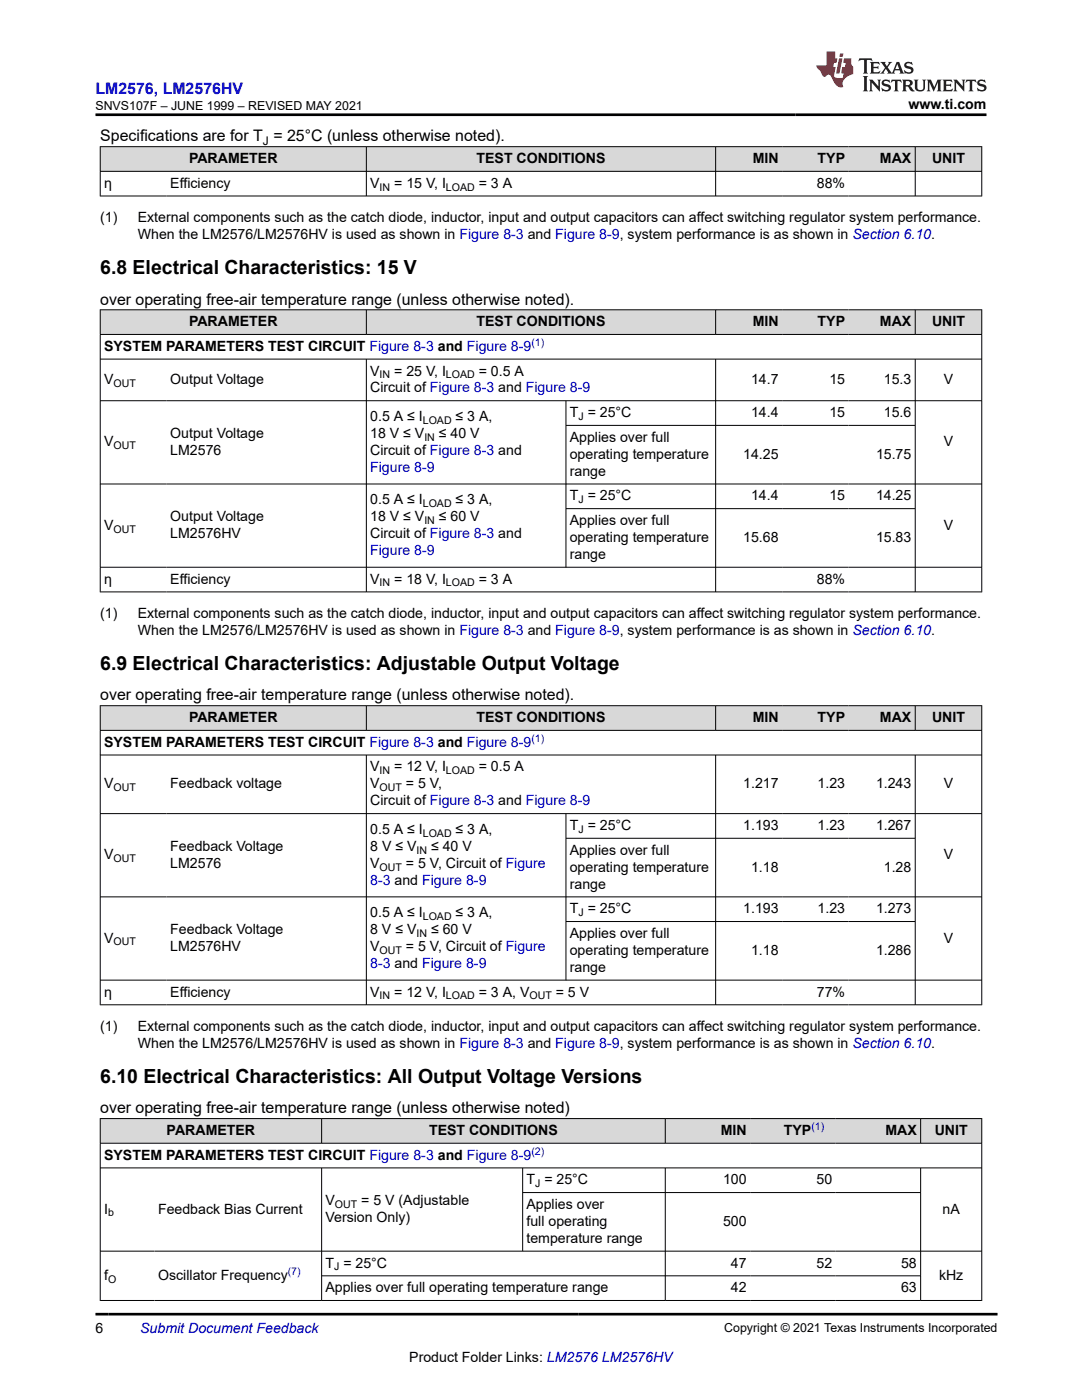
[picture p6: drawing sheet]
<svg xmlns="http://www.w3.org/2000/svg" width="216mm" height="279mm" viewBox="0 0 216 279" stroke-linecap="round" stroke-linejoin="round" font-family="sans-serif">
<defs><g id="words">
<g font-size="3.9">
<text x="20" y="54.6">6.8 Electrical Characteristics: 15 V</text>
<text x="20" y="133.6">6.9 Electrical Characteristics: Adjustable Output Voltage</text>
<text x="20" y="216">6.10 Electrical Characteristics: All Output Voltage Versions</text>
</g>
<text font-size="3.2" fill="#00f" x="19.1" y="18.7">LM2576, LM2576HV</text>
<g font-size="3.2">
<text x="20" y="28.2">Specifications are for T = 25°C (unless otherwise noted).</text>
<text x="20" y="60.8">over operating free-air temperature range (unless otherwise noted).</text>
<text x="20" y="139.8">over operating free-air temperature range (unless otherwise noted).</text>
<text x="20" y="222.2">over operating free-air temperature range (unless otherwise noted)</text>
</g>
<g font-size="2.8">
<text x="181.3" y="21.8">www.ti.com</text>
<text x="37.7" y="32.5">PARAMETER</text>
<text x="95.1" y="32.5">TEST CONDITIONS</text>
<text x="150.2" y="32.5">MIN</text>
<text x="163.2" y="32.5">TYP</text>
<text x="175.6" y="32.5">MAX</text>
<text x="186" y="32.5">UNIT</text>
<text x="20.8" y="37.5">η</text>
<text x="34" y="37.5">Efficiency</text>
<text x="73.9" y="37.5">V</text>
<text x="78.7" y="37.5">= 15 V, I</text>
<text x="95.5" y="37.5">= 3 A</text>
<text x="163" y="37.5">88%</text>
<text x="20" y="44.3">(1)</text>
<text x="27.5" y="47.7">When the LM2576/LM2576HV is used as shown in Figure 8-3 and Figure 8-9, system performance is as shown in Section 6.10.</text>
<text x="27.5" y="44.3">External components such as the catch diode, inductor, input and output capacitors can affect switching regulator system performance.</text>
<text x="37.7" y="65.1">PARAMETER</text>
<text x="95.1" y="65.1">TEST CONDITIONS</text>
<text x="150.2" y="65.1">MIN</text>
<text x="163.2" y="65.1">TYP</text>
<text x="175.6" y="65.1">MAX</text>
<text x="186" y="65.1">UNIT</text>
<text x="20.8" y="70">SYSTEM PARAMETERS TEST CIRCUIT Figure 8-3 and Figure 8-9</text>
<text x="20.8" y="76.6">V</text>
<text x="34" y="76.6">Output Voltage</text>
<text x="73.9" y="74.9">V</text>
<text x="78.7" y="74.9">= 25 V, I</text>
<text x="95.5" y="74.9">= 0.5 A</text>
<text x="149.9" y="76.6">14.7</text>
<text x="165.5" y="76.6">15</text>
<text x="176.4" y="76.6">15.3</text>
<text x="188.3" y="76.6">V</text>
<text x="73.9" y="78.3">Circuit of Figure 8-3 and Figure 8-9</text>
<text x="113.7" y="83.2">T = 25°C</text>
<text x="149.9" y="83.2">14.4</text>
<text x="165.5" y="83.2">15</text>
<text x="176.4" y="83.2">15.6</text>
<text x="20.8" y="89.1">V</text>
<text x="34" y="87.4">Output Voltage</text>
<text x="73.9" y="87.4">18 V ≤ V</text>
<text x="73.9" y="84">0.5 A ≤ I</text>
<text x="87.6" y="87.4">≤ 40 V</text>
<text x="90.9" y="84">≤ 3 A,</text>
<text x="113.7" y="88.2">Applies over full</text>
<text x="188.3" y="89.1">V</text>
<text x="34" y="90.8">LM2576</text>
<text x="73.9" y="90.8">Circuit of Figure 8-3 and</text>
<text x="113.7" y="91.6">operating temperature</text>
<text x="113.7" y="94.9">range</text>
<text x="148.3" y="91.6">14.25</text>
<text x="174.8" y="91.6">15.75</text>
<text x="73.9" y="100.6">0.5 A ≤ I</text>
<text x="90.9" y="100.6">≤ 3 A,</text>
<text x="113.7" y="99.9">T = 25°C</text>
<text x="149.9" y="99.9">14.4</text>
<text x="165.5" y="99.9">15</text>
<text x="174.8" y="99.9">14.25</text>
<text x="20.8" y="105.7">V</text>
<text x="34" y="104">Output Voltage</text>
<text x="34" y="107.4">LM2576HV</text>
<text x="73.9" y="104">18 V ≤ V</text>
<text x="73.9" y="107.4">Circuit of Figure 8-3 and</text>
<text x="87.6" y="104">≤ 60 V</text>
<text x="113.7" y="104.8">Applies over full</text>
<text x="188.3" y="105.7">V</text>
<text x="113.7" y="108.2">operating temperature</text>
<text x="113.7" y="111.6">range</text>
<text x="148.3" y="108.2">15.68</text>
<text x="174.8" y="108.2">15.83</text>
<text x="20.8" y="116.5">η</text>
<text x="34" y="116.5">Efficiency</text>
<text x="73.9" y="116.5">V</text>
<text x="78.7" y="116.5">= 18 V, I</text>
<text x="95.5" y="116.5">= 3 A</text>
<text x="163" y="116.5">88%</text>
<text x="20" y="123.3">(1)</text>
<text x="27.5" y="123.3">External components such as the catch diode, inductor, input and output capacitors can affect switching regulator system performance.</text>
<text x="27.5" y="126.7">When the LM2576/LM2576HV is used as shown in Figure 8-3 and Figure 8-9, system performance is as shown in Section 6.10.</text>
<text x="20.8" y="149">SYSTEM PARAMETERS TEST CIRCUIT Figure 8-3 and Figure 8-9</text>
<text x="37.7" y="144.1">PARAMETER</text>
<text x="95.1" y="144.1">TEST CONDITIONS</text>
<text x="150.2" y="144.1">MIN</text>
<text x="163.2" y="144.1">TYP</text>
<text x="175.6" y="144.1">MAX</text>
<text x="186" y="144.1">UNIT</text>
<text x="73.9" y="154">V</text>
<text x="78.7" y="154">= 12 V, I</text>
<text x="95.5" y="154">= 0.5 A</text>
<text x="20.8" y="157.3">V</text>
<text x="34" y="157.3">Feedback voltage</text>
<text x="73.9" y="157.3">V</text>
<text x="73.9" y="160.7">Circuit of Figure 8-3 and Figure 8-9</text>
<text x="81" y="157.3">= 5 V,</text>
<text x="148.3" y="157.3">1.217</text>
<text x="163.2" y="157.3">1.23</text>
<text x="174.8" y="157.3">1.243</text>
<text x="188.3" y="157.3">V</text>
<text x="73.9" y="166.4">0.5 A ≤ I</text>
<text x="90.9" y="166.4">≤ 3 A,</text>
<text x="113.7" y="165.6">T = 25°C</text>
<text x="148.3" y="165.6">1.193</text>
<text x="163.2" y="165.6">1.23</text>
<text x="174.8" y="165.6">1.267</text>
<text x="20.8" y="171.5">V</text>
<text x="34" y="169.8">Feedback Voltage</text>
<text x="34" y="173.2">LM2576</text>
<text x="73.9" y="169.8">8 V ≤ V</text>
<text x="73.9" y="173.2">V</text>
<text x="81" y="173.2">= 5 V, Circuit of Figure</text>
<text x="86" y="169.8">≤ 40 V</text>
<text x="113.7" y="170.6">Applies over full</text>
<text x="113.7" y="174">operating temperature</text>
<text x="149.9" y="174">1.18</text>
<text x="176.4" y="174">1.28</text>
<text x="188.3" y="171.5">V</text>
<text x="113.7" y="177.3">range</text>
<text x="73.9" y="183">0.5 A ≤ I</text>
<text x="90.9" y="183">≤ 3 A,</text>
<text x="113.7" y="182.3">T = 25°C</text>
<text x="148.3" y="182.3">1.193</text>
<text x="163.2" y="182.3">1.23</text>
<text x="174.8" y="182.3">1.273</text>
<text x="20.8" y="188.1">V</text>
<text x="34" y="186.4">Feedback Voltage</text>
<text x="34" y="189.8">LM2576HV</text>
<text x="73.9" y="186.4">8 V ≤ V</text>
<text x="73.9" y="189.8">V</text>
<text x="81" y="189.8">= 5 V, Circuit of Figure</text>
<text x="86" y="186.4">≤ 60 V</text>
<text x="113.7" y="187.2">Applies over full</text>
<text x="113.7" y="190.6">operating temperature</text>
<text x="149.9" y="190.6">1.18</text>
<text x="174.8" y="190.6">1.286</text>
<text x="188.3" y="188.1">V</text>
<text x="113.7" y="194">range</text>
<text x="20.8" y="198.9">η</text>
<text x="34" y="198.9">Efficiency</text>
<text x="73.9" y="198.9">V</text>
<text x="78.7" y="198.9">= 12 V, I</text>
<text x="95.5" y="198.9">= 3 A, V</text>
<text x="110.9" y="198.9">= 5 V</text>
<text x="163" y="198.9">77%</text>
<text x="20" y="205.7">(1)</text>
<text x="27.5" y="209.1">When the LM2576/LM2576HV is used as shown in Figure 8-3 and Figure 8-9, system performance is as shown in Section 6.10.</text>
<text x="27.5" y="205.7">External components such as the catch diode, inductor, input and output capacitors can affect switching regulator system performance.</text>
<text x="33.3" y="226.5">PARAMETER</text>
<text x="85.6" y="226.5">TEST CONDITIONS</text>
<text x="143.8" y="226.5">MIN</text>
<text x="156.4" y="226.5">TYP</text>
<text x="176.7" y="226.5">MAX</text>
<text x="186.5" y="226.5">UNIT</text>
<text x="20.8" y="231.4">SYSTEM PARAMETERS TEST CIRCUIT Figure 8-3 and Figure 8-9</text>
<text x="105.1" y="236.4">T = 25°C</text>
<text x="144.3" y="236.4">100</text>
<text x="162.9" y="236.4">50</text>
<text x="20.8" y="242.2">I</text>
<text x="31.5" y="242.2">Feedback Bias Current</text>
<text x="64.9" y="240.5">V</text>
<text x="64.9" y="243.9">Version Only)</text>
<text x="72.1" y="240.5">= 5 V (Adjustable</text>
<text x="105.1" y="241.3">Applies over</text>
<text x="105.1" y="244.7">full operating</text>
<text x="144.3" y="244.7">500</text>
<text x="188.1" y="242.2">nA</text>
<text x="105.1" y="248">temperature range</text>
<text x="20.8" y="255.4">f</text>
<text x="31.5" y="255.4">Oscillator Frequency</text>
<text x="64.9" y="253">T = 25°C</text>
<text x="64.9" y="257.9">Applies over full operating temperature range</text>
<text x="145.8" y="253">47</text>
<text x="145.8" y="257.9">42</text>
<text x="162.9" y="253">52</text>
<text x="179.8" y="253">58</text>
<text x="179.8" y="257.9">63</text>
<text x="187.4" y="255.4">kHz</text>
<text x="19" y="266.1">6</text>
<text x="81.7" y="271.7">Product Folder Links: LM2576 LM2576HV</text>
</g>
<g font-size="2.8" fill="#00f">
<text x="73.9" y="94.2">Figure 8-9</text>
<text x="73.9" y="110.8">Figure 8-9</text>
<text x="73.9" y="176.6">8-3 and Figure 8-9</text>
<text x="73.9" y="193.2">8-3 and Figure 8-9</text>
<text x="28" y="266.1">Submit Document Feedback</text>
</g>
<g font-size="2.5">
<text x="19" y="21.9">SNVS107F – JUNE 1999 – REVISED MAY 2021</text>
<text x="144.5" y="265.8">Copyright © 2021 Texas Instruments Incorporated</text>
</g>
<text font-size="2.4" x="52.5" y="28.9">J</text>
<g font-size="2.1">
<text x="75.8" y="38">IN</text>
<text x="89" y="38">LOAD</text>
<text x="22.6" y="77.2">OUT</text>
<text x="75.8" y="75.5">IN</text>
<text x="89" y="75.5">LOAD</text>
<text x="115.4" y="83.8">J</text>
<text x="22.6" y="89.7">OUT</text>
<text x="84.4" y="84.6">LOAD</text>
<text x="84.7" y="88">IN</text>
<text x="84.4" y="101.2">LOAD</text>
<text x="115.4" y="100.4">J</text>
<text x="22.6" y="106.3">OUT</text>
<text x="84.7" y="104.6">IN</text>
<text x="75.8" y="117">IN</text>
<text x="89" y="117">LOAD</text>
<text x="75.8" y="154.5">IN</text>
<text x="89" y="154.5">LOAD</text>
<text x="22.6" y="157.9">OUT</text>
<text x="75.8" y="157.9">OUT</text>
<text x="84.4" y="167">LOAD</text>
<text x="115.4" y="166.2">J</text>
<text x="22.6" y="172.1">OUT</text>
<text x="75.8" y="173.8">OUT</text>
<text x="83.1" y="170.4">IN</text>
<text x="84.4" y="183.6">LOAD</text>
<text x="115.4" y="182.8">J</text>
<text x="22.6" y="188.7">OUT</text>
<text x="75.8" y="190.4">OUT</text>
<text x="83.1" y="187">IN</text>
<text x="75.8" y="199.4">IN</text>
<text x="89" y="199.4">LOAD</text>
<text x="105.6" y="199.4">OUT</text>
<text x="106.8" y="236.9">J</text>
<text x="21.6" y="242.8">b</text>
<text x="66.8" y="241.1">OUT</text>
<text x="21.6" y="256">O</text>
<text x="66.7" y="253.5">J</text>
</g>
<g font-size="2.1" fill="#00f">
<text x="106" y="69.1">(1)</text>
<text x="106" y="148.1">(1)</text>
<text x="161.9" y="225.6">(1)</text>
<text x="106" y="230.5">(2)</text>
<text x="57.4" y="254.5">(7)</text>
</g>
</g></defs>
<g fill="#d8d8d8">
<path d="M20 29.3h175.9v4.9h-175.9z" fill-rule="evenodd"/>
<path d="M20.1 29.3h52.9v4.8h-52.9z" fill-rule="evenodd"/>
<path d="M73.2 29.3h69.5v4.8h-69.5z" fill-rule="evenodd"/>
<path d="M142.9 29.3h13.2v4.8h-13.2z" fill-rule="evenodd"/>
<path d="M156.1 29.3h13.2v4.8h-13.2z" fill-rule="evenodd"/>
<path d="M169.3 29.3h13.3v4.8h-13.3z" fill-rule="evenodd"/>
<path d="M182.7 29.3h13.1v4.8h-13.1z" fill-rule="evenodd"/>
</g>
<path d="M19.9 29.3h176.1M19.9 34.2h176.1M19.9 39.1h176.1M20 29.2v10M73.1 29.2v10M142.8 29.2v10M182.6 29.2v10M195.9 29.2v10" fill="none" stroke="#000" stroke-width=".2"/>
<g fill="#d8d8d8">
<path d="M20 61.8h175.9v4.9h-175.9z" fill-rule="evenodd"/>
<path d="M20.1 61.9h52.9v4.8h-52.9z" fill-rule="evenodd"/>
<path d="M73.2 61.9h69.5v4.8h-69.5z" fill-rule="evenodd"/>
<path d="M142.9 61.9h13.2v4.8h-13.2z" fill-rule="evenodd"/>
<path d="M156.1 61.9h13.2v4.8h-13.2z" fill-rule="evenodd"/>
<path d="M169.3 61.9h13.3v4.8h-13.3z" fill-rule="evenodd"/>
<path d="M182.7 61.9h13.1v4.8h-13.1z" fill-rule="evenodd"/>
</g>
<g fill="none" stroke="#000" stroke-width=".2">
<path d="M19.9 61.8h176.1M19.9 66.7h176.1M19.9 71.7h176.1M19.9 80h176.1M20 61.8v56.4M73.1 61.8v5M73.1 71.7v46.5M112.9 80v33.3M142.8 61.8v5M142.8 71.7v46.5M182.6 61.8v5M182.6 71.7v46.5"/>
<path d="M195.9 61.8v56.4M19.9 96.6h176.1M112.9 84.9h69.8M19.9 113.2h176.1M19.9 118.1h176.1M112.9 101.5h69.8"/>
</g>
<g fill="#d8d8d8">
<path d="M20 140.8h175.9v5h-175.9z" fill-rule="evenodd"/>
<path d="M20.1 140.9h52.9v4.8h-52.9z" fill-rule="evenodd"/>
<path d="M73.2 140.9h69.5v4.8h-69.5z" fill-rule="evenodd"/>
<path d="M142.9 140.9h13.2v4.8h-13.2z" fill-rule="evenodd"/>
<path d="M156.1 140.9h13.2v4.8h-13.2z" fill-rule="evenodd"/>
<path d="M169.3 140.9h13.3v4.8h-13.3z" fill-rule="evenodd"/>
<path d="M182.7 140.9h13.1v4.8h-13.1z" fill-rule="evenodd"/>
</g>
<g fill="none" stroke="#000" stroke-width=".2">
<path d="M19.9 140.8h176.1M19.9 145.8h176.1M19.9 150.7h176.1M20 140.8v59.8M73.1 140.8v5M73.1 150.7v49.9M142.8 140.8v5M142.8 150.7v49.9M182.6 140.8v5M182.6 150.7v49.9M195.9 140.8v59.8M19.9 162.4h176.1"/>
<path d="M19.9 179h176.1M112.9 162.4v33.3M112.9 167.3h69.8M19.9 195.6h176.1M112.9 183.9h69.8M19.9 200.5h176.1"/>
</g>
<g fill="#d8d8d8">
<path d="M20 223.2h175.9v5h-175.9z" fill-rule="evenodd"/>
<path d="M20.1 223.3h44v4.8h-44z" fill-rule="evenodd"/>
<path d="M64.2 223.3h68.5v4.8h-68.5z" fill-rule="evenodd"/>
<path d="M132.8 223.3h16.9v4.8h-16.9z" fill-rule="evenodd"/>
<path d="M149.7 223.3h17.1v4.8h-17.1z" fill-rule="evenodd"/>
<path d="M166.8 223.3h16.8v4.8h-16.8z" fill-rule="evenodd"/>
<path d="M183.8 223.3h12v4.8h-12z" fill-rule="evenodd"/>
</g>
<g fill="none" stroke="#000" stroke-width=".2">
<path d="M19.9 223.2h176.1M19.9 228.2h176.1M19.9 233.1h176.1M20 223.2v36.4M64.2 223.2v5M64.2 233.1v26.5M104.3 233.1v16.7M104.3 238h79.5M132.7 223.2v5M132.7 233.1v26.5M183.7 223.2v5M183.7 233.1v26.5"/>
<path d="M195.9 223.2v36.4M19.9 249.7h176.1M19.9 259.5h176.1M64.2 254.6h119.6"/>
</g>
<path d="M171.5 11.6l-.2 .6 .5-.2h.6v.1v2.2l-.2 .4h1l-.2-.4v-2.2v-.1h.5l.6 .2-.2-.6zM173.6 12.4l.2 .3v1.6l-.2 .4h1.9l.1-.6a1.08 1.08 0 0 1-1.3 .2v-.7h.6l.4 .2v-.7l-.4 .2h-.6v-.5l.2-.2a1 1 0 0 1 1 .3l-.1-.5zM175.7 12.4l.9 1.1-1 1.2h.9l-.2-.2 .5-.8 .4 .8-.2 .2h1.6l-.2-.2 .2-.5h.9l.1 .5-.1 .2h.9l-.2-.4-.8-1.9h-.5l-.9 2.1-.9-1.1 .9-1h-.8l.2 .2-.4 .6-.4-.6 .2-.2zM179 12.8l.4 1h-.7zM180.7 12.5a.65 .65 0 0 0-.2 .7 .65 .65 0 0 0 .6 .5l.6 .1 .1 .3a.79 .79 0 0 1-.7 .4 .79 .79 0 0 1-.7-.5l.1 .7 .2-.1a.93 .93 0 0 0 1.1 0 .93 .93 0 0 0 .4-.9 1.46 1.46 0 0 0-1.2-.6l-.1-.3a1.09 1.09 0 0 1 1.2 .2l-.2-.6-.1 .1-.5-.2zM172.2 15.2l.2 .4v2.2l-.2 .4h1l-.2-.4v-2.2l.2-.4zM173.4 15.9l.2 .4v1.5l-.2 .4h.8l-.3-.4 .1-1.3 1.6 1.8v-2l.2-.4h-.7l.1 .2 .1 1.1-1.2-1.3zM176.2 16a.65 .65 0 0 0-.2 .8 .65 .65 0 0 0 .6 .4l.6 .2 .1 .2a.79 .79 0 0 1-.7 .4 .79 .79 0 0 1-.7-.5l.1 .7 .2-.1a.93 .93 0 0 0 1.1 .1 .93 .93 0 0 0 .4-1 1.46 1.46 0 0 0-1.2-.5l-.1-.4a1.09 1.09 0 0 1 1.2 .2l-.1-.6-.2 .1-.5-.1zM177.9 15.9l-.1 .6a.63 .63 0 0 1 .8-.3v1.6l-.3 .4h1l-.2-.4v-1.6a.66 .66 0 0 1 .8 .3l-.1-.6zM180 15.9l.2 .4v1.5l-.2 .4h1l-.2-.2-.1-.7h.5l.1 .2a.79 .79 0 0 0 1.2 .6l-1-.9a.61 .61 0 0 0 .6-.6 .61 .61 0 0 0-.5-.7zM180.8 16.2h.1a.47 .47 0 0 1 .5 .1 .47 .47 0 0 1 .1 .5l-.1 .1-.7 .1zM182.3 15.9l.2 .2a2.27 2.27 0 0 0 .4 2 1.04 1.04 0 0 0 1.7-.7v-1.3l.2-.2h-.8l.2 .4v1.1a.6 .6 0 0 1-.6 .6 .6 .6 0 0 1-.6-.6v-1.1l.3-.4zM184.9 15.9l.2 .4v1.5l-.2 .4h.8l-.3-.4v-1.4l.9 1.9 .9-1.9v1.4l-.3 .4h1l-.2-.4v-1.5l.2-.4h-.8l-.7 1.5-.6-1.5zM188.1 15.9l.2 .4v1.5l-.2 .4h1.9l.1-.6a1.09 1.09 0 0 1-1.3 .2v-.7h.6l.4 .2v-.6l-.4 .2h-.6v-.6l.2-.1a1.01 1.01 0 0 1 1 .3l-.1-.6zM190.2 15.9l.3 .4v1.5l-.3 .4h.8l-.2-.4v-1.3l1.6 1.8v-2l.2-.4h-.7l.2 .2v1.1l-1.2-1.3zM192.8 15.9l-.1 .6a.63 .63 0 0 1 .8-.3v1.6l-.3 .4h1l-.2-.4v-1.6a.66 .66 0 0 1 .8 .3l-.1-.6zM195.2 16a.65 .65 0 0 0-.2 .8 .65 .65 0 0 0 .6 .4l.6 .2 .2 .2a.79 .79 0 0 1-.7 .4 .79 .79 0 0 1-.7-.5l.1 .7 .2-.1a.93 .93 0 0 0 1 .1 .93 .93 0 0 0 .5-1 1.46 1.46 0 0 0-1.3-.5v-.4a1.09 1.09 0 0 1 1.2 .2l-.2-.6-.2 .1-.5-.1z" fill="#231f20"/>
<path d="M164.9 10.3v2.7h-2l.1 .4 .8 1a.95 .95 0 0 0 1 .9 .59 .59 0 0 1 .5-.4 .59 .59 0 0 1 .5 .3l.4 .8a1.59 1.59 0 0 0 2.1 1.4 1.61 1.61 0 0 1 1-2.3l1-.3-.1-1.5a1.59 1.59 0 0 1-.3-1.7h-1.5l-.2 .9h.6l-.2 .9h-.5l-.2 .9v.3l.4 .1-.1 .9h-.7a.73 .73 0 0 1-1-.7l.3-1.5h-.5l.1-.9h.5l.2-.9h-.5v-1.3zM167.4 11.6l-.6 3.1h.7l.6-3.1zM167.6 10.7l-.1 .6h.7l.1-.6z" fill="#ed1c24"/>
<path d="M19 22.9h177.8M19 262.3h180" fill="none" stroke="#000" stroke-width=".53"/>
<use href="#words"/>
</svg>
